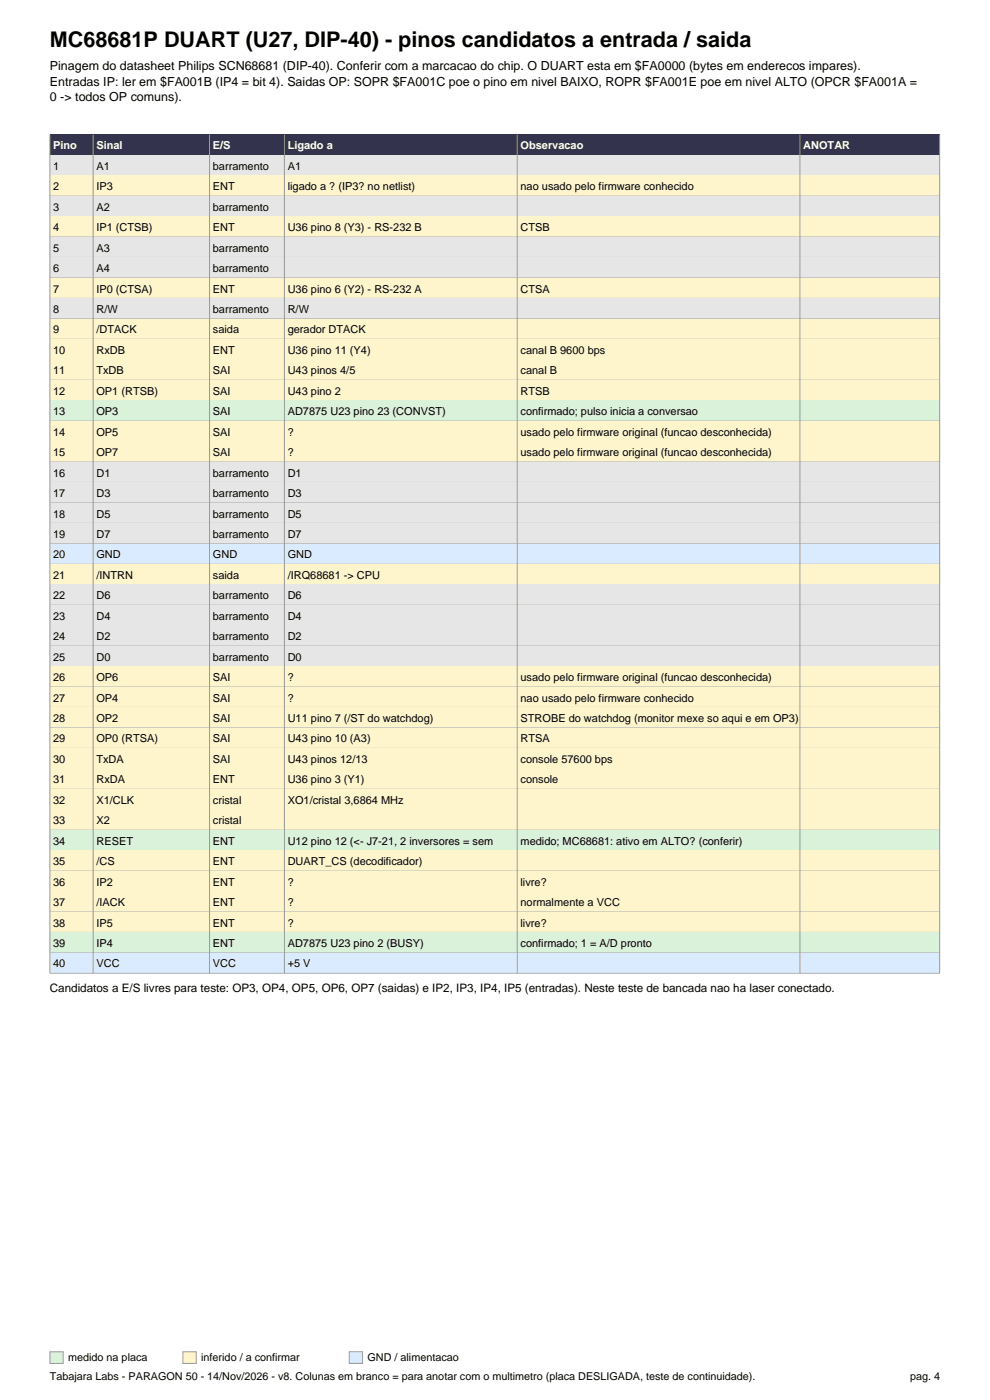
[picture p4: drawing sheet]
<svg xmlns="http://www.w3.org/2000/svg" width="210mm" height="297mm" viewBox="0 0 210 297" stroke-linecap="round" stroke-linejoin="round" font-family="sans-serif">
<defs><g id="words">
<text font-size="4.6" x="10.6" y="9.9">MC68681P DUART (U27, DIP-40) - pinos candidatos a entrada / saida</text>
<g font-size="2.6">
<text x="10.6" y="14.8">Pinagem do datasheet Philips SCN68681 (DIP-40). Conferir com a marcacao do chip. O DUART esta em $FA0000 (bytes em enderecos impares).</text>
<text x="10.6" y="18.2">Entradas IP: ler em $FA001B (IP4 = bit 4). Saidas OP: SOPR $FA001C poe o pino em nivel BAIXO, ROPR $FA001E poe em nivel ALTO (OPCR $FA001A =</text>
<text x="10.6" y="21.5">0 -&gt; todos OP comuns).</text>
</g>
<text font-size="2.5" x="10.6" y="210.4">Candidatos a E/S livres para teste: OP3, OP4, OP5, OP6, OP7 (saidas) e IP2, IP3, IP4, IP5 (entradas). Neste teste de bancada nao ha laser conectado.</text>
<g font-size="2.3" fill="#fff">
<text x="11.3" y="31.7">Pino</text>
<text x="20.5" y="31.7">Sinal</text>
<text x="45.2" y="31.7">E/S</text>
<text x="61" y="31.7">Ligado a</text>
<text x="110.4" y="31.7">Observacao</text>
<text x="170.4" y="31.7">ANOTAR</text>
</g>
<g font-size="2.3">
<text x="11.3" y="36">1</text>
<text x="11.3" y="40.4">2</text>
<text x="20.5" y="36">A1</text>
<text x="20.5" y="40.4">IP3</text>
<text x="45.2" y="36">barramento</text>
<text x="45.2" y="40.4">ENT</text>
<text x="61" y="36">A1</text>
<text x="61" y="40.4">ligado a ? (IP3? no netlist)</text>
<text x="110.4" y="40.4">nao usado pelo firmware conhecido</text>
<text x="11.3" y="44.7">3</text>
<text x="20.5" y="44.7">A2</text>
<text x="45.2" y="44.7">barramento</text>
<text x="11.3" y="49">4</text>
<text x="11.3" y="53.4">5</text>
<text x="20.5" y="49">IP1 (CTSB)</text>
<text x="20.5" y="53.4">A3</text>
<text x="45.2" y="49">ENT</text>
<text x="45.2" y="53.4">barramento</text>
<text x="61" y="49">U36 pino 8 (Y3) - RS-232 B</text>
<text x="110.4" y="49">CTSB</text>
<text x="11.3" y="57.7">6</text>
<text x="20.5" y="57.7">A4</text>
<text x="45.2" y="57.7">barramento</text>
<text x="11.3" y="62.1">7</text>
<text x="20.5" y="62.1">IP0 (CTSA)</text>
<text x="45.2" y="62.1">ENT</text>
<text x="61" y="62.1">U36 pino 6 (Y2) - RS-232 A</text>
<text x="110.4" y="62.1">CTSA</text>
<text x="11.3" y="66.4">8</text>
<text x="11.3" y="70.7">9</text>
<text x="20.5" y="66.4">R/W</text>
<text x="20.5" y="70.7">/DTACK</text>
<text x="45.2" y="66.4">barramento</text>
<text x="45.2" y="70.7">saida</text>
<text x="61" y="66.4">R/W</text>
<text x="61" y="70.7">gerador DTACK</text>
<text x="11.3" y="75.1">10</text>
<text x="20.5" y="75.1">RxDB</text>
<text x="45.2" y="75.1">ENT</text>
<text x="61" y="75.1">U36 pino 11 (Y4)</text>
<text x="110.4" y="75.1">canal B 9600 bps</text>
<text x="11.3" y="79.4">11</text>
<text x="11.3" y="83.7">12</text>
<text x="20.5" y="79.4">TxDB</text>
<text x="20.5" y="83.7">OP1 (RTSB)</text>
<text x="45.2" y="79.4">SAI</text>
<text x="45.2" y="83.7">SAI</text>
<text x="61" y="79.4">U43 pinos 4/5</text>
<text x="61" y="83.7">U43 pino 2</text>
<text x="110.4" y="79.4">canal B</text>
<text x="110.4" y="83.7">RTSB</text>
<text x="11.3" y="88.1">13</text>
<text x="20.5" y="88.1">OP3</text>
<text x="45.2" y="88.1">SAI</text>
<text x="61" y="88.1">AD7875 U23 pino 23 (CONVST)</text>
<text x="110.4" y="88.1">confirmado; pulso inicia a conversao</text>
<text x="11.3" y="92.4">14</text>
<text x="20.5" y="92.4">OP5</text>
<text x="45.2" y="92.4">SAI</text>
<text x="61" y="92.4">?</text>
<text x="110.4" y="92.4">usado pelo firmware original (funcao desconhecida)</text>
<text x="11.3" y="96.8">15</text>
<text x="11.3" y="101.1">16</text>
<text x="20.5" y="96.8">OP7</text>
<text x="20.5" y="101.1">D1</text>
<text x="45.2" y="96.8">SAI</text>
<text x="45.2" y="101.1">barramento</text>
<text x="61" y="96.8">?</text>
<text x="61" y="101.1">D1</text>
<text x="110.4" y="96.8">usado pelo firmware original (funcao desconhecida)</text>
<text x="11.3" y="105.4">17</text>
<text x="20.5" y="105.4">D3</text>
<text x="45.2" y="105.4">barramento</text>
<text x="61" y="105.4">D3</text>
<text x="11.3" y="109.8">18</text>
<text x="20.5" y="109.8">D5</text>
<text x="45.2" y="109.8">barramento</text>
<text x="61" y="109.8">D5</text>
<text x="11.3" y="114.1">19</text>
<text x="11.3" y="118.5">20</text>
<text x="20.5" y="114.1">D7</text>
<text x="20.5" y="118.5">GND</text>
<text x="45.2" y="114.1">barramento</text>
<text x="45.2" y="118.5">GND</text>
<text x="61" y="114.1">D7</text>
<text x="61" y="118.5">GND</text>
<text x="11.3" y="122.8">21</text>
<text x="20.5" y="122.8">/INTRN</text>
<text x="45.2" y="122.8">saida</text>
<text x="61" y="122.8">/IRQ68681 -&gt; CPU</text>
<text x="11.3" y="127.1">22</text>
<text x="11.3" y="131.5">23</text>
<text x="20.5" y="127.1">D6</text>
<text x="20.5" y="131.5">D4</text>
<text x="45.2" y="127.1">barramento</text>
<text x="45.2" y="131.5">barramento</text>
<text x="61" y="127.1">D6</text>
<text x="61" y="131.5">D4</text>
<text x="11.3" y="135.8">24</text>
<text x="20.5" y="135.8">D2</text>
<text x="45.2" y="135.8">barramento</text>
<text x="61" y="135.8">D2</text>
<text x="11.3" y="140.2">25</text>
<text x="20.5" y="140.2">D0</text>
<text x="45.2" y="140.2">barramento</text>
<text x="61" y="140.2">D0</text>
<text x="11.3" y="144.5">26</text>
<text x="11.3" y="148.8">27</text>
<text x="20.5" y="144.5">OP6</text>
<text x="20.5" y="148.8">OP4</text>
<text x="45.2" y="144.5">SAI</text>
<text x="45.2" y="148.8">SAI</text>
<text x="61" y="144.5">?</text>
<text x="61" y="148.8">?</text>
<text x="110.4" y="144.5">usado pelo firmware original (funcao desconhecida)</text>
<text x="110.4" y="148.8">nao usado pelo firmware conhecido</text>
<text x="11.3" y="153.2">28</text>
<text x="20.5" y="153.2">OP2</text>
<text x="45.2" y="153.2">SAI</text>
<text x="61" y="153.2">U11 pino 7 (/ST do watchdog)</text>
<text x="110.4" y="153.2">STROBE do watchdog (monitor mexe so aqui e em OP3)</text>
<text x="11.3" y="157.5">29</text>
<text x="11.3" y="161.9">30</text>
<text x="20.5" y="157.5">OP0 (RTSA)</text>
<text x="20.5" y="161.9">TxDA</text>
<text x="45.2" y="157.5">SAI</text>
<text x="45.2" y="161.9">SAI</text>
<text x="61" y="157.5">U43 pino 10 (A3)</text>
<text x="61" y="161.9">U43 pinos 12/13</text>
<text x="110.4" y="157.5">RTSA</text>
<text x="110.4" y="161.9">console 57600 bps</text>
<text x="11.3" y="166.2">31</text>
<text x="20.5" y="166.2">RxDA</text>
<text x="45.2" y="166.2">ENT</text>
<text x="61" y="166.2">U36 pino 3 (Y1)</text>
<text x="110.4" y="166.2">console</text>
<text x="11.3" y="170.5">32</text>
<text x="20.5" y="170.5">X1/CLK</text>
<text x="45.2" y="170.5">cristal</text>
<text x="61" y="170.5">XO1/cristal 3,6864 MHz</text>
<text x="11.3" y="174.9">33</text>
<text x="11.3" y="179.2">34</text>
<text x="20.5" y="174.9">X2</text>
<text x="20.5" y="179.2">RESET</text>
<text x="45.2" y="174.9">cristal</text>
<text x="45.2" y="179.2">ENT</text>
<text x="61" y="179.2">U12 pino 12 (&lt;- J7-21, 2 inversores = sem</text>
<text x="110.4" y="179.2">medido; MC68681: ativo em ALTO? (conferir)</text>
<text x="11.3" y="183.6">35</text>
<text x="20.5" y="183.6">/CS</text>
<text x="45.2" y="183.6">ENT</text>
<text x="61" y="183.6">DUART_CS (decodificador)</text>
<text x="11.3" y="187.9">36</text>
<text x="20.5" y="187.9">IP2</text>
<text x="45.2" y="187.9">ENT</text>
<text x="61" y="187.9">?</text>
<text x="110.4" y="187.9">livre?</text>
<text x="11.3" y="192.2">37</text>
<text x="11.3" y="196.6">38</text>
<text x="20.5" y="192.2">/IACK</text>
<text x="20.5" y="196.6">IP5</text>
<text x="45.2" y="192.2">ENT</text>
<text x="45.2" y="196.6">ENT</text>
<text x="61" y="192.2">?</text>
<text x="61" y="196.6">?</text>
<text x="110.4" y="192.2">normalmente a VCC</text>
<text x="110.4" y="196.6">livre?</text>
<text x="11.3" y="200.9">39</text>
<text x="20.5" y="200.9">IP4</text>
<text x="45.2" y="200.9">ENT</text>
<text x="61" y="200.9">AD7875 U23 pino 2 (BUSY)</text>
<text x="110.4" y="200.9">confirmado; 1 = A/D pronto</text>
<text x="11.3" y="205.2">40</text>
<text x="20.5" y="205.2">VCC</text>
<text x="45.2" y="205.2">VCC</text>
<text x="61" y="205.2">+5 V</text>
<text x="10.6" y="292.8">Tabajara Labs - PARAGON 50 - 14/Nov/2026 - v8. Colunas em branco = para anotar com o multimetro (placa DESLIGADA, teste de continuidade).</text>
<text x="14.5" y="288.7">medido na placa</text>
<text x="42.7" y="288.7">inferido / a confirmar</text>
<text x="78" y="288.7">GND / alimentacao</text>
<text x="193" y="292.8">pag. 4</text>
</g>
</g></defs>
<path d="M10.6 28.6h188.7v4.3h-188.7z" fill-rule="evenodd" fill="#33334d"/>
<path d="M10.6 32.9h188.7v4.4h-188.7z" fill-rule="evenodd" fill="#e6e6e6"/>
<path d="M10.6 37.3h188.7" fill="none" stroke="#b3b3b3" stroke-width=".21"/>
<path d="M10.6 37.3h188.7v4.3h-188.7z" fill-rule="evenodd" fill="#fff5cc"/>
<path d="M10.6 41.6h188.7" fill="none" stroke="#b3b3b3" stroke-width=".21"/>
<path d="M10.6 41.6h188.7v4.3h-188.7z" fill-rule="evenodd" fill="#e6e6e6"/>
<path d="M10.6 45.9h188.7" fill="none" stroke="#b3b3b3" stroke-width=".21"/>
<path d="M10.6 45.9h188.7v4.4h-188.7z" fill-rule="evenodd" fill="#fff5cc"/>
<path d="M10.6 50.3h188.7" fill="none" stroke="#b3b3b3" stroke-width=".21"/>
<path d="M10.6 50.3h188.7v4.3h-188.7z" fill-rule="evenodd" fill="#e6e6e6"/>
<path d="M10.6 54.6h188.7" fill="none" stroke="#b3b3b3" stroke-width=".21"/>
<path d="M10.6 54.6h188.7v4.3h-188.7z" fill-rule="evenodd" fill="#e6e6e6"/>
<path d="M10.6 58.9h188.7" fill="none" stroke="#b3b3b3" stroke-width=".21"/>
<path d="M10.6 58.9h188.7v4.4h-188.7z" fill-rule="evenodd" fill="#fff5cc"/>
<path d="M10.6 63.3h188.7" fill="none" stroke="#b3b3b3" stroke-width=".21"/>
<path d="M10.6 63.3h188.7v4.3h-188.7z" fill-rule="evenodd" fill="#e6e6e6"/>
<path d="M10.6 67.6h188.7" fill="none" stroke="#b3b3b3" stroke-width=".21"/>
<path d="M10.6 67.6h188.7v4.4h-188.7z" fill-rule="evenodd" fill="#fff5cc"/>
<path d="M10.6 72h188.7" fill="none" stroke="#b3b3b3" stroke-width=".21"/>
<path d="M10.6 72h188.7v4.3h-188.7z" fill-rule="evenodd" fill="#fff5cc"/>
<path d="M10.6 76.3h188.7" fill="none" stroke="#b3b3b3" stroke-width=".21"/>
<path d="M10.6 76.3h188.7v4.3h-188.7z" fill-rule="evenodd" fill="#fff5cc"/>
<path d="M10.6 80.6h188.7" fill="none" stroke="#b3b3b3" stroke-width=".21"/>
<path d="M10.6 80.6h188.7v4.4h-188.7z" fill-rule="evenodd" fill="#fff5cc"/>
<path d="M10.6 85h188.7" fill="none" stroke="#b3b3b3" stroke-width=".21"/>
<path d="M10.6 85h188.7v4.3h-188.7z" fill-rule="evenodd" fill="#d9f2d9"/>
<path d="M10.6 89.3h188.7" fill="none" stroke="#b3b3b3" stroke-width=".21"/>
<path d="M10.6 89.3h188.7v4.4h-188.7z" fill-rule="evenodd" fill="#fff5cc"/>
<path d="M10.6 93.7h188.7" fill="none" stroke="#b3b3b3" stroke-width=".21"/>
<path d="M10.6 93.7h188.7v4.3h-188.7z" fill-rule="evenodd" fill="#fff5cc"/>
<path d="M10.6 98h188.7" fill="none" stroke="#b3b3b3" stroke-width=".21"/>
<path d="M10.6 98h188.7v4.3h-188.7z" fill-rule="evenodd" fill="#e6e6e6"/>
<path d="M10.6 102.3h188.7" fill="none" stroke="#b3b3b3" stroke-width=".21"/>
<path d="M10.6 102.3h188.7v4.4h-188.7z" fill-rule="evenodd" fill="#e6e6e6"/>
<path d="M10.6 106.7h188.7" fill="none" stroke="#b3b3b3" stroke-width=".21"/>
<path d="M10.6 106.7h188.7v4.3h-188.7z" fill-rule="evenodd" fill="#e6e6e6"/>
<path d="M10.6 111h188.7" fill="none" stroke="#b3b3b3" stroke-width=".21"/>
<path d="M10.6 111h188.7v4.4h-188.7z" fill-rule="evenodd" fill="#e6e6e6"/>
<path d="M10.6 115.4h188.7" fill="none" stroke="#b3b3b3" stroke-width=".21"/>
<path d="M10.6 115.4h188.7v4.3h-188.7z" fill-rule="evenodd" fill="#dbebff"/>
<path d="M10.6 119.7h188.7" fill="none" stroke="#b3b3b3" stroke-width=".21"/>
<path d="M10.6 119.7h188.7v4.3h-188.7z" fill-rule="evenodd" fill="#fff5cc"/>
<path d="M10.6 124h188.7" fill="none" stroke="#b3b3b3" stroke-width=".21"/>
<path d="M10.6 124h188.7v4.4h-188.7z" fill-rule="evenodd" fill="#e6e6e6"/>
<path d="M10.6 128.4h188.7" fill="none" stroke="#b3b3b3" stroke-width=".21"/>
<path d="M10.6 128.4h188.7v4.3h-188.7z" fill-rule="evenodd" fill="#e6e6e6"/>
<path d="M10.6 132.7h188.7" fill="none" stroke="#b3b3b3" stroke-width=".21"/>
<path d="M10.6 132.7h188.7v4.4h-188.7z" fill-rule="evenodd" fill="#e6e6e6"/>
<path d="M10.6 137.1h188.7" fill="none" stroke="#b3b3b3" stroke-width=".21"/>
<path d="M10.6 137.1h188.7v4.3h-188.7z" fill-rule="evenodd" fill="#e6e6e6"/>
<path d="M10.6 141.4h188.7" fill="none" stroke="#b3b3b3" stroke-width=".21"/>
<path d="M10.6 141.4h188.7v4.3h-188.7z" fill-rule="evenodd" fill="#fff5cc"/>
<path d="M10.6 145.7h188.7" fill="none" stroke="#b3b3b3" stroke-width=".21"/>
<path d="M10.6 145.7h188.7v4.4h-188.7z" fill-rule="evenodd" fill="#fff5cc"/>
<path d="M10.6 150.1h188.7" fill="none" stroke="#b3b3b3" stroke-width=".21"/>
<path d="M10.6 150.1h188.7v4.3h-188.7z" fill-rule="evenodd" fill="#fff5cc"/>
<path d="M10.6 154.4h188.7" fill="none" stroke="#b3b3b3" stroke-width=".21"/>
<path d="M10.6 154.4h188.7v4.3h-188.7z" fill-rule="evenodd" fill="#fff5cc"/>
<path d="M10.6 158.7h188.7" fill="none" stroke="#b3b3b3" stroke-width=".21"/>
<path d="M10.6 158.7h188.7v4.4h-188.7z" fill-rule="evenodd" fill="#fff5cc"/>
<path d="M10.6 163.1h188.7" fill="none" stroke="#b3b3b3" stroke-width=".21"/>
<path d="M10.6 163.1h188.7v4.3h-188.7z" fill-rule="evenodd" fill="#fff5cc"/>
<path d="M10.6 167.4h188.7" fill="none" stroke="#b3b3b3" stroke-width=".21"/>
<path d="M10.6 167.4h188.7v4.4h-188.7z" fill-rule="evenodd" fill="#fff5cc"/>
<path d="M10.6 171.8h188.7" fill="none" stroke="#b3b3b3" stroke-width=".21"/>
<path d="M10.6 171.8h188.7v4.3h-188.7z" fill-rule="evenodd" fill="#fff5cc"/>
<path d="M10.6 176.1h188.7" fill="none" stroke="#b3b3b3" stroke-width=".21"/>
<path d="M10.6 176.1h188.7v4.3h-188.7z" fill-rule="evenodd" fill="#d9f2d9"/>
<path d="M10.6 180.4h188.7" fill="none" stroke="#b3b3b3" stroke-width=".21"/>
<path d="M10.6 180.4h188.7v4.4h-188.7z" fill-rule="evenodd" fill="#fff5cc"/>
<path d="M10.6 184.8h188.7" fill="none" stroke="#b3b3b3" stroke-width=".21"/>
<path d="M10.6 184.8h188.7v4.3h-188.7z" fill-rule="evenodd" fill="#fff5cc"/>
<path d="M10.6 189.1h188.7" fill="none" stroke="#b3b3b3" stroke-width=".21"/>
<path d="M10.6 189.1h188.7v4.4h-188.7z" fill-rule="evenodd" fill="#fff5cc"/>
<path d="M10.6 193.5h188.7" fill="none" stroke="#b3b3b3" stroke-width=".21"/>
<path d="M10.6 193.5h188.7v4.3h-188.7z" fill-rule="evenodd" fill="#fff5cc"/>
<path d="M10.6 197.8h188.7" fill="none" stroke="#b3b3b3" stroke-width=".21"/>
<path d="M10.6 197.8h188.7v4.3h-188.7z" fill-rule="evenodd" fill="#d9f2d9"/>
<path d="M10.6 202.1h188.7" fill="none" stroke="#b3b3b3" stroke-width=".21"/>
<path d="M10.6 202.1h188.7v4.4h-188.7z" fill-rule="evenodd" fill="#dbebff"/>
<path d="M10.6 206.5h188.7" fill="none" stroke="#b3b3b3" stroke-width=".21"/>
<path d="M10.6 28.6v177.9M19.8 28.6v177.9M44.4 28.6v177.9M60.3 28.6v177.9M109.7 28.6v177.9M169.7 28.6v177.9M199.3 28.6v177.9" fill="none" stroke="#999" stroke-width=".21"/>
<path d="M10.6 286.8h2.8v2.4h-2.8z" fill-rule="evenodd" fill="#d9f2d9" stroke="#999" stroke-width=".21"/>
<path d="M38.8 286.8h2.8v2.4h-2.8z" fill-rule="evenodd" fill="#fff5cc" stroke="#999" stroke-width=".21"/>
<path d="M74.1 286.8h2.8v2.4h-2.8z" fill-rule="evenodd" fill="#dbebff" stroke="#999" stroke-width=".21"/>
<use href="#words"/>
</svg>
